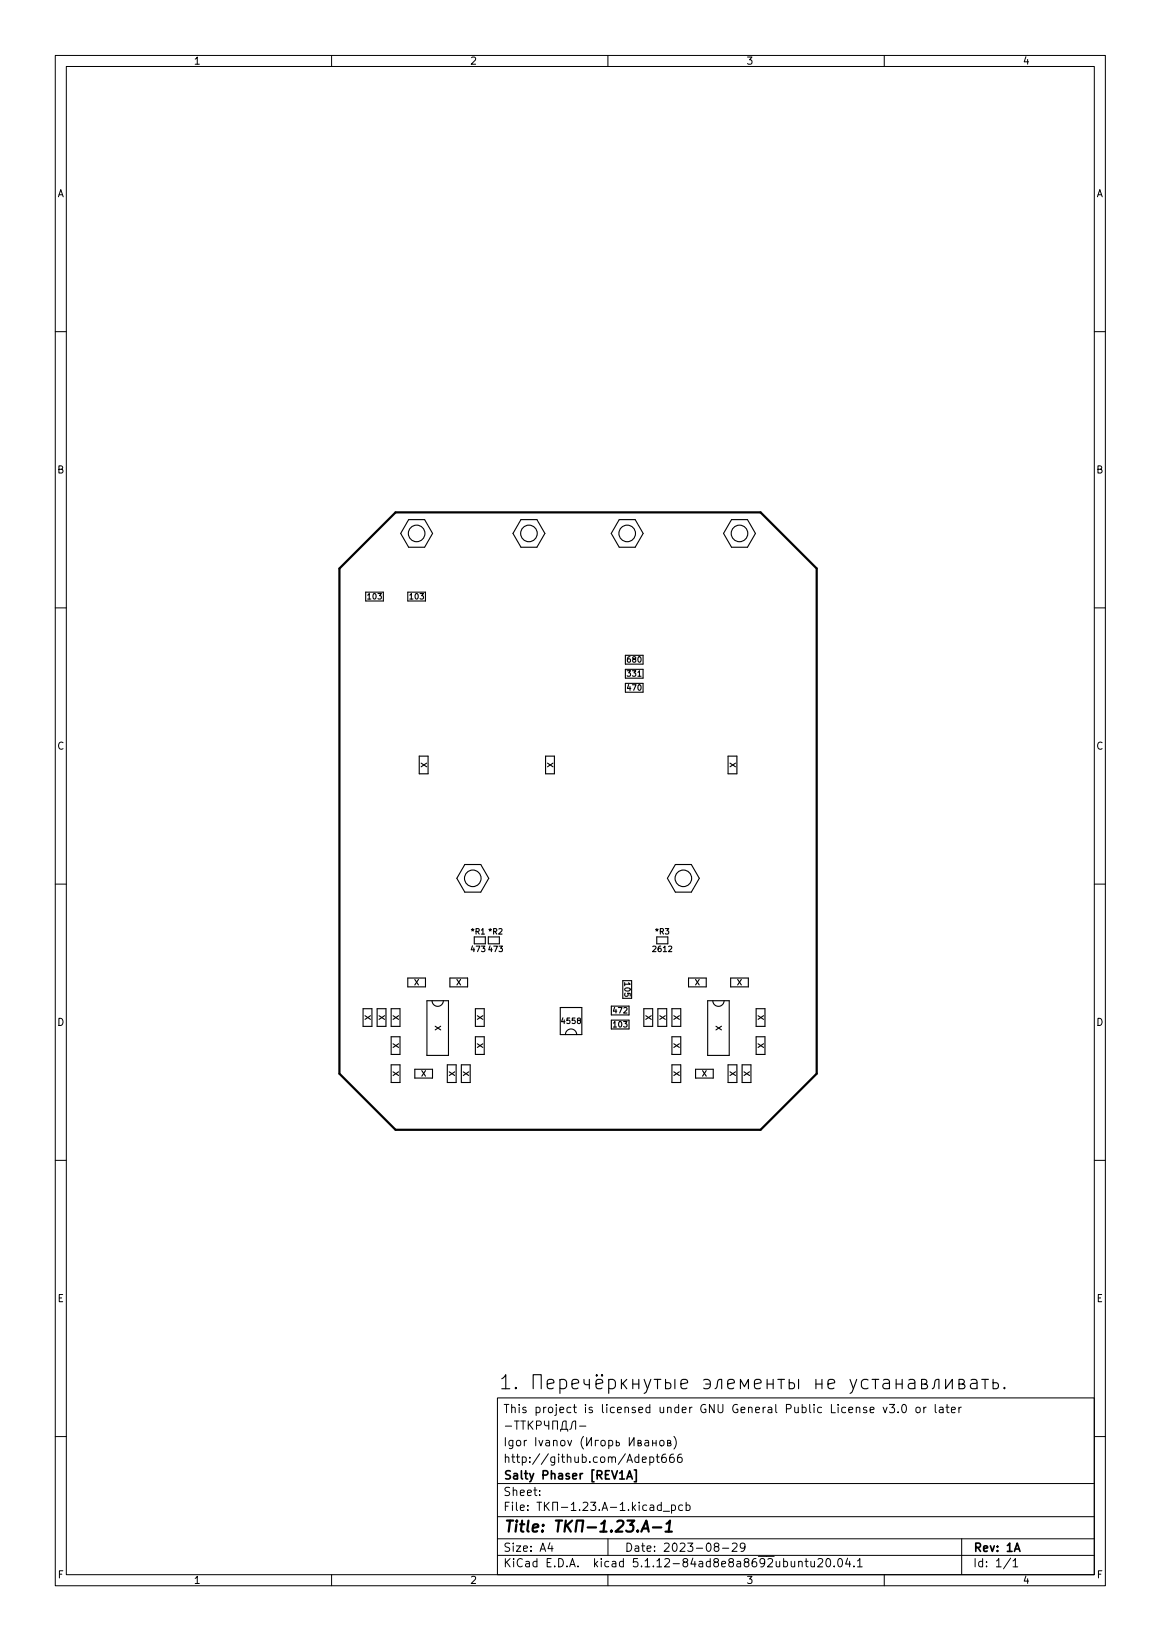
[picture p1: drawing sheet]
<svg xmlns="http://www.w3.org/2000/svg" width="210mm" height="297mm" viewBox="0 0 210 297" stroke-linecap="round" stroke-linejoin="round" font-family="sans-serif">
<defs><g id="words">
<text font-size="3.5" x="90.2" y="251.5">1.</text>
<text font-size="2.8" x="91" y="277.3">Title: -1.23.A-1</text>
<g font-size="2.1">
<text x="91" y="255.8">This project is licensed under GNU General Public License v3.0 or later</text>
<text x="91" y="261.8">Igor Ivanov ( )</text>
<text x="91" y="267.8">Salty Phaser [REV1A]</text>
<text x="91" y="264.8">http://github.com/Adept666</text>
<text x="91" y="273.5">File: -1.23.A-1.kicad_pcb</text>
<text x="91" y="270.8">Sheet:</text>
<text x="91" y="280.9">Size: A4</text>
<text x="113" y="280.9">Date: 2023-08-29</text>
<text x="176" y="280.9">Rev: 1A</text>
<text x="91" y="283.7">KiCad E.D.A. kicad 5.1.12-84ad8e8a8692ubuntu20.04.1</text>
<text x="176" y="283.7">Id: 1/1</text>
</g>
<g font-size="1.8">
<text x="35" y="11.7">1</text>
<text x="85" y="11.7">2</text>
<text x="135" y="11.7">3</text>
<text x="185" y="11.7">4</text>
<text x="10.3" y="35.7">A</text>
<text x="198.4" y="35.7">A</text>
<text x="10.3" y="85.7">B</text>
<text x="198.4" y="85.7">B</text>
<text x="10.3" y="135.7">C</text>
<text x="198.4" y="135.7">C</text>
<text x="10.3" y="185.7">D</text>
<text x="198.4" y="185.7">D</text>
<text x="10.4" y="235.7">E</text>
<text x="198.4" y="235.7">E</text>
<text x="10.4" y="285.7">F</text>
<text x="35" y="286.7">1</text>
<text x="85" y="286.7">2</text>
<text x="135" y="286.7">3</text>
<text x="185" y="286.7">4</text>
<text x="198.5" y="285.7">F</text>
</g>
<g font-size="1.4">
<text x="66.6" y="108.5">103</text>
<text x="74.2" y="108.5">103</text>
<text x="113.6" y="119.9">680</text>
<text x="113.6" y="125">470</text>
<text x="113.6" y="122.5">331</text>
<text x="76.2" y="138" transform="rotate(90 76.2 138)">X</text>
<text x="99" y="138" transform="rotate(90 99 138)">X</text>
<text x="132" y="138" transform="rotate(90 132 138)">X</text>
<text x="85.3" y="172.3">473</text>
<text x="85.3" y="169.1">*R1 *R2</text>
<text x="88.5" y="172.3">473</text>
<text x="118.3" y="172.3">2612</text>
<text x="118.7" y="169.1">*R3</text>
<text x="74.9" y="178.3">X</text>
<text x="82.5" y="178.3">X</text>
<text x="113" y="177.9" transform="rotate(90 113 177.9)">105</text>
<text x="125.7" y="178.3">X</text>
<text x="133.3" y="178.3">X</text>
<text x="66" y="183.7" transform="rotate(90 66 183.7)">X</text>
<text x="68.5" y="183.7" transform="rotate(90 68.5 183.7)">X</text>
<text x="71.1" y="183.7" transform="rotate(90 71.1 183.7)">X</text>
<text x="78.7" y="185.6" transform="rotate(90 78.7 185.6)">X</text>
<text x="86.3" y="183.7" transform="rotate(90 86.3 183.7)">X</text>
<text x="101.8" y="185.3">4558</text>
<text x="111.1" y="186">103</text>
<text x="111.1" y="183.4">472</text>
<text x="116.8" y="183.7" transform="rotate(90 116.8 183.7)">X</text>
<text x="119.3" y="183.7" transform="rotate(90 119.3 183.7)">X</text>
<text x="121.9" y="183.7" transform="rotate(90 121.9 183.7)">X</text>
<text x="129.5" y="185.6" transform="rotate(90 129.5 185.6)">X</text>
<text x="137.1" y="183.7" transform="rotate(90 137.1 183.7)">X</text>
<text x="71.1" y="188.8" transform="rotate(90 71.1 188.8)">X</text>
<text x="86.3" y="188.8" transform="rotate(90 86.3 188.8)">X</text>
<text x="121.9" y="188.8" transform="rotate(90 121.9 188.8)">X</text>
<text x="137.1" y="188.8" transform="rotate(90 137.1 188.8)">X</text>
<text x="71.1" y="193.9" transform="rotate(90 71.1 193.9)">X</text>
<text x="76.2" y="194.8">X</text>
<text x="81.2" y="193.9" transform="rotate(90 81.2 193.9)">X</text>
<text x="83.8" y="193.9" transform="rotate(90 83.8 193.9)">X</text>
<text x="121.9" y="193.9" transform="rotate(90 121.9 193.9)">X</text>
<text x="127" y="194.8">X</text>
<text x="132" y="193.9" transform="rotate(90 132 193.9)">X</text>
<text x="134.6" y="193.9" transform="rotate(90 134.6 193.9)">X</text>
</g>
</g></defs>
<g fill="none" stroke="#000" stroke-width=".18">
<path d="M10 10h190v277h-190zM12 12h186v273h-186zM60 10v2M110 10v2M160 10v2M10 60h2M198 60h2M10 110h2M198 110h2M10 160h2M198 160h2M10 210h2"/>
<path d="M198 210h2M90 253h108v32h-108zM91.4 258.1h1.2M93.1 257.2h.8M93.5 257.2v1.5M94.2 257.2h.9M94.7 257.2v1.5M95.6 257.2v1.5M95.8 257.9l.6 .8M96.4 257.2l-.8 .9M97.1 258l.7-.1 .1-.2v-.3l-.2-.2h-.6v1.5M98.5 257.2l.1 .7 .2 .2h.5"/>
<path d="M99.3 257.2v1.5M100 258.7v-1.5h.9v1.5M101.4 259.1v-.4h1.3v.4M101.7 258.7l.1-1.2 .3-.3h.3v1.5M103.1 258.7l.3-.2 .1-.9a.51 .51 0 0 1 .7-.4v1.5M104.9 258.1h1.1M157.4 255.2l.8-.1-.1-.3-.4-.1-.3 .2 .1 .7h.6M159.8 254.7l.4 1 .3-1M160.9 254.2h1l-.5 .6 .4 .1v.7l-.2 .1h-.4l-.3-.1M162.5 255.6v.1M163.3 254.4l.2-.2a.8 .8 0 0 1 .5 .8 .8 .8 0 0 1-.5 .7l-.2-.1-.1-.5zM165.9 254.8l.3-.1 .3 .3v.4l-.3 .3-.3-.1-.2-.2v-.4z"/>
<path d="M167.2 254.7v1M167.6 254.7l-.3 .1-.1 .2M169.2 254.2v1.3l.2 .2M170 254.8h.6l.1 .9M170.7 255.1h-.5a.29 .29 0 0 0-.3 .3 .29 .29 0 0 0 .3 .3l.5-.1M171.2 254.7h.5M171.4 254.2v1.3l.3 .2M172.2 255.2l.7-.1-.1-.3-.4-.1-.2 .2v.7h.6M173.5 254.7v1M173.9 254.7l-.2 .1-.2 .2M10 260h2M90 278.5h108"/>
<path d="M90 274.5h108M90 268.5h108M97.7 270.6v.1M97.7 269.8v.1M99.5 279.2l-.3 1.1h.9M99.9 279.8v1M105.6 260a1.72 1.72 0 0 0 0 2.3M106.2 260.2v1.5l.8-1.5v1.5M108.3 260.7h-.6v1M108.9 260.8l.3-.1 .3 .3v.4l-.3 .3-.3-.1-.2-.2v-.4zM110 278.5v3M110.2 260.8l.4-.1 .3 .3v.4l-.2 .2h-.5"/>
<path d="M110.2 260.7v1.5M111.5 260.7v1l.5-.1v-.5h-.5M113.9 260.2v1.5l.8-1.5v1.5M114.6 272.8l.4 .6M115 272.4l-.6 .6M115.4 261.2l.5-.1v-.3l-.5-.1v1h.5l.2-.3-.3-.2M115.7 271.9v.2M115.7 272.4v1M116.2 264.2l.7-.1v-.3l-.5-.1-.2 .2 .1 .7h.6M116.7 260.8h.6l.1 .9M117 272.5l-.4-.1-.3 .3v.4l.1 .2h.6M117.4 261.1h-.5a.29 .29 0 0 0-.3 .3 .29 .29 0 0 0 .3 .3l.5-.1"/>
<path d="M117.6 263.8l.4-.1 .3 .3v.4l-.1 .2h-.6M117.6 263.7v1.5M117.7 272.5h.5l.1 .9M118.1 261.2h.6M118.1 260.7v1M118.3 272.8h-.5a.29 .29 0 0 0-.2 .3 .29 .29 0 0 0 .2 .3l.5-.1M118.7 263.7h.6M118.7 260.7v1M118.9 263.2v1.3l.4 .2M119.5 260.8l.4-.1 .3 .3v.4l-.3 .3-.4-.1-.1-.2v-.4zM119.7 272.5l-.5-.1-.3 .3v.4l.2 .2h.6M119.7 271.9v1.5"/>
<path d="M120 273.6h1.2M120.4 263.2a.59 .59 0 0 0-.7 .7v.5l.2 .2 .4 .1 .2-.1 .1-.5-.2-.2-.4-.1-.3 .3M120.8 261.2l.5-.1v-.3l-.5-.1v1h.4l.2-.3-.2-.2M121.5 272.5l.4-.1 .3 .3v.4l-.1 .2h-.6M121.5 272.4v1.5M121.9 263.2a.59 .59 0 0 0-.7 .7v.5l.1 .2 .4 .1 .2-.1 .1-.5-.1-.2-.5-.1-.2 .3M121.9 260a1.72 1.72 0 0 1 0 2.3M123.3 263.2a.59 .59 0 0 0-.7 .7v.5l.1 .2 .5 .1 .2-.1v-.5l-.1-.2-.4-.1-.3 .3M123.5 272.5l-.4-.1-.3 .3v.4l.1 .2h.6M124.2 272.5l.4-.1 .3 .3v.4l-.2 .2h-.5M124.2 271.9v1.5M129.5 280l-.3-.3 .1-.2 .2-.2 .4 .1 .2 .2-.1 .2-.6 .2-.2 .2 .1 .5 .2 .1h.3l.3-.3v-.3l-.3-.2"/>
<path d="M132.5 279.5l.6-.2 .2 .2 .1 .2-1 1.1h1M134.8 280l-.3 .2h-.3l-.3-.2 .2-.6 .4-.1 .2 .2a.99 .99 0 0 1-.3 1.3h-.3M174 278.5v6.5M198 260h2M60 285v2M90 281.5h108M110 285v2M130.7 280.2h1.2M144.5 282.8l.2-.2 .4 .1 .1 .9M144.5 282.6v1M145.7 282.6h.5M145.9 282.1v1.3l.3 .2"/>
<path d="M146.7 282.6l.1 .9 .4 .1 .2-.1M147.4 282.6v1M148 282.3l.6-.2 .2 .2 .1 .2-1 1.1h1M149.6 282.3l.2-.2a.8 .8 0 0 1 .5 .8 .8 .8 0 0 1-.5 .7l-.2-.1-.2-.5zM150.9 283.5v.1M151.8 282.2l.1-.1a.8 .8 0 0 1 .6 .8 .8 .8 0 0 1-.6 .7 1 1 0 0 1-.1-1.4zM153.4 282l-.4 1.1h.9M153.7 282.6v1M154.5 283.5v.1M155.2 282.5l.4-.4v1.5M155.2 283.6h.8M160 285v2"/>
<path d="M182.9 282l-1.3 2M183.3 282.5l.4-.4v1.5M183.3 283.6h.9"/>
</g>
<path d="M113.4 267.7l.5-1.5 .5 1.5M113.6 267.3h.7M114.8 266.1h.3v2.1h-.3M183.6 280.8l.5-1.5 .5 1.5" fill="none" stroke="#000" stroke-width=".3"/>
<path d="M61.4 102.9l10.2-10.2h66l10.2 10.2v91.4l-10.2 10.2h-66l-10.2-10.2zM111.7 275.4l.3-.2h.5a.45 .45 0 0 1 .3 .6l-.1 .3-1.3 1.1h1.2M113.5 275.2h1.3l-.8 .8h.3l.3 .2v.7l-.2 .2-.3 .1h-.5l-.3-.1M115.4 277.1h.1l-.1 .1-.1-.1h.1v.1M116 277.2l1-2 .4 2M116.3 276.7h1M118.1 276.5h1.6M120.4 277.2h1.2M120.6 275.8l.6-.6-.2 2" fill="none" stroke="#000" stroke-width=".4"/>
<g fill="none" stroke="#000" stroke-width=".2">
<path d="M73.9 94.1h2.9l1.5 2.5-1.5 2.5h-2.9l-1.4-2.5zM94.3 94.1h2.9l1.4 2.5-1.4 2.5h-2.9l-1.5-2.5zM112 94.1h2.9l1.5 2.5-1.5 2.5h-2.9l-1.4-2.5zM132.4 94.1h2.9l1.4 2.5-1.4 2.5h-2.9l-1.5-2.5zM66.2 107.2h3.2v1.6h-3.2zM73.8 107.2h3.2v1.6h-3.2zM113.2 118.6h3.2M75.9 136.9h1.6v3.2h-1.6zM98.7 136.9h1.6v3.2h-1.6zM113.2 125.3h3.2M113.2 123.7h3.2M113.2 120.2h3.2"/>
<path d="M113.2 121.2h3.2v1.6h-3.2M131.7 136.9h1.6v3.2h-1.6zM84.1 156.5h2.9l1.4 2.5-1.4 2.5h-2.9l-1.4-2.5zM122.2 156.5h2.9l1.4 2.5-1.4 2.5h-2.9l-1.4-2.5zM73.8 177h3.2v1.6h-3.2zM81.4 177h3.2v1.6h-3.2zM85.8 169.6v1.2M87.8 169.6v1.2M88.4 169.6v1.2M90.4 169.6v1.2M112.7 177.5h1.6v3.2h-1.6zM118.8 169.6v1.2"/>
<path d="M120.8 169.6v1.2M124.6 177h3.2v1.6h-3.2zM132.2 177h3.2v1.6h-3.2zM65.7 182.6h1.6v3.2h-1.6zM68.2 182.6h1.6v3.2h-1.6zM70.8 192.7h1.6v3.2h-1.6zM70.8 187.7h1.6v3.2h-1.6zM70.8 182.6h1.6v3.2h-1.6zM75.1 193.5h3.2v1.6h-3.2zM77.2 181.1h3.9v9.9h-3.9zM78.2 181.1a1.02 1.02 0 0 0 1 1.1 1.02 1.02 0 0 0 1-1.1M80.9 192.7h1.6v3.2h-1.6z"/>
<path d="M83.5 192.7h1.6v3.2h-1.6zM86 187.7h1.6v3.2h-1.6zM86 182.6h1.6v3.2h-1.6zM101.4 182.4h3.9v4.9h-3.9zM102.3 187.3a1.02 1.02 0 0 1 1-1 1.02 1.02 0 0 1 1 1M110.6 184.7h3.2v1.6h-3.2zM110.6 182.1h3.2v1.6h-3.2M116.5 182.6h1.6v3.2h-1.6zM119 182.6h1.6v3.2h-1.6zM121.6 192.7h1.6v3.2h-1.6zM121.6 187.7h1.6v3.2h-1.6zM121.6 182.6h1.6v3.2h-1.6z"/>
<path d="M125.9 193.5h3.2v1.6h-3.2zM128 181.1h3.9v9.9h-3.9zM129 181.1a1.02 1.02 0 0 0 1 1.1 1.02 1.02 0 0 0 1-1.1M131.7 192.7h1.6v3.2h-1.6zM134.3 192.7h1.6v3.2h-1.6zM136.8 187.7h1.6v3.2h-1.6zM136.8 182.6h1.6v3.2h-1.6zM96.5 251.4v-2.6h1.4v2.6M99 250.5l1.2-.2-.1-.5-.7-.1-.4 .3v1l.1 .3 .3 .1 .7-.1M101.3 249.8l.7-.1 .5 .5v.7l-.2 .4-.3 .1-.7-.1M101.3 249.7v2.5M103.5 250.5l1.2-.2-.1-.5-.7-.1-.4 .3v1l.1 .3 .3 .1 .7-.1"/>
<path d="M105.7 249.7l.1 .8 .8 .2M106.6 249.7v1.7M107.8 250.5l1.3-.2-.2-.5-.7-.1-.4 .3v1l.2 .3 .2 .1 .7-.1M108 248.8l.1 .2-.1 .1-.2-.1 .2-.2v.3M108.9 248.8l.2 .2-.2 .1-.1-.1 .1-.2v.3M110.1 249.8l.8-.1 .5 .5v.7l-.3 .4-.2 .1-.8-.1M110.1 249.7v2.5M112.4 249.7v1.7M112.7 250.4l.7 1M113.4 249.7l-1 1M114.5 250.5h1.1M114.5 249.7v1.7"/>
<path d="M115.6 249.7v1.7M116.6 249.7l.6 1.7M117.8 249.7l-.9 2.3-.3 .2M118.4 249.7h1.2M119 249.7v1.7M120.4 249.7v1.7l.9-.1 .1-.3-.1-.6-.9-.1M122.1 249.7v1.7M123.2 250.5l1.2-.2-.1-.5-.7-.1-.4 .3v1l.1 .3 .3 .1 .7-.1M127.3 249.8l.7-.1 .5 .5v.7l-.2 .4-.3 .1-.7-.1M127.7 250.5h.8M129.4 251.4l.3-.4 .2-1 .3-.3h.4v1.7M131.7 250.5l1.2-.2-.1-.5-.8-.1-.3 .3v1l.1 .3 .2 .1 .8-.1"/>
<path d="M134 251.4v-1.7l.7 1.3 .7-1.3v1.7M136.5 250.5l1.2-.2-.1-.5-.7-.1-.4 .3v1l.1 .3 .3 .1 .7-.1M138.8 250.5h1.1M138.8 249.7v1.7M139.9 249.7v1.7M140.7 249.7h1.3M141.3 249.7v1.7M142.8 249.7v1.7l.8-.1 .2-.3-.2-.6-.8-.1M144.5 249.7v1.7M147.6 250.5h1.1M147.6 249.7v1.7M148.7 249.7v1.7"/>
<path d="M149.8 250.5l1.2-.2-.1-.5-.7-.1-.4 .3v1l.1 .3 .3 .1 .7-.1M153.8 249.7l.6 1.7M155 249.7l-.8 2.3-.4 .2M157.1 249.8l-.8-.1-.4 .5v.7l.2 .4 .2 .1 .8-.1M157.8 249.7h1.2M158.4 249.7v1.7M159.9 249.8l.2-.1 .7 .1 .1 .2v1.4M160.9 250.3l-.8 .1a.5 .5 0 0 0-.4 .5 .5 .5 0 0 0 .4 .5l.8-.1M162.2 250.5h1M162.2 249.7v1.7M163.2 249.7v1.7M164.5 249.8l.2-.1 .7 .1 .1 .2v1.4"/>
<path d="M165.5 250.3l-.8 .1a.5 .5 0 0 0-.4 .5 .5 .5 0 0 0 .4 .5l.8-.1M166.7 250.5l.9-.1 .1-.2-.1-.4-.9-.1v1.7h.8l.2-.1 .1-.4-.1-.2-.3-.2M168.7 251.4l.3-.4 .2-1 .3-.3h.4v1.7M171.1 249.7v1.7l1.2-1.7v1.7M173.5 250.5l.9-.1 .1-.2-.1-.4-.9-.1v1.7h.7l.3-.1 .1-.4-.1-.2-.4-.2M175.7 249.8l.2-.1 .8 .1 .1 .2v1.4M176.8 250.3l-.9 .1a.5 .5 0 0 0-.3 .5 .5 .5 0 0 0 .3 .5l.9-.1M177.6 249.7h1.2M178.2 249.7v1.7M179.7 249.7v1.7l.8-.1 .2-.3-.2-.6-.8-.1M181.7 251.1l.2 .2-.2 .1-.1-.1 .1-.2v.3"/>
<circle cx="75.4" cy="96.6" r="1.5"/>
<circle cx="95.7" cy="96.6" r="1.5"/>
<circle cx="113.5" cy="96.6" r="1.5"/>
<circle cx="133.8" cy="96.6" r="1.5"/>
<circle cx="85.5" cy="159" r="1.5"/>
<circle cx="123.6" cy="159" r="1.5"/>
</g>
<use href="#words"/>
</svg>
